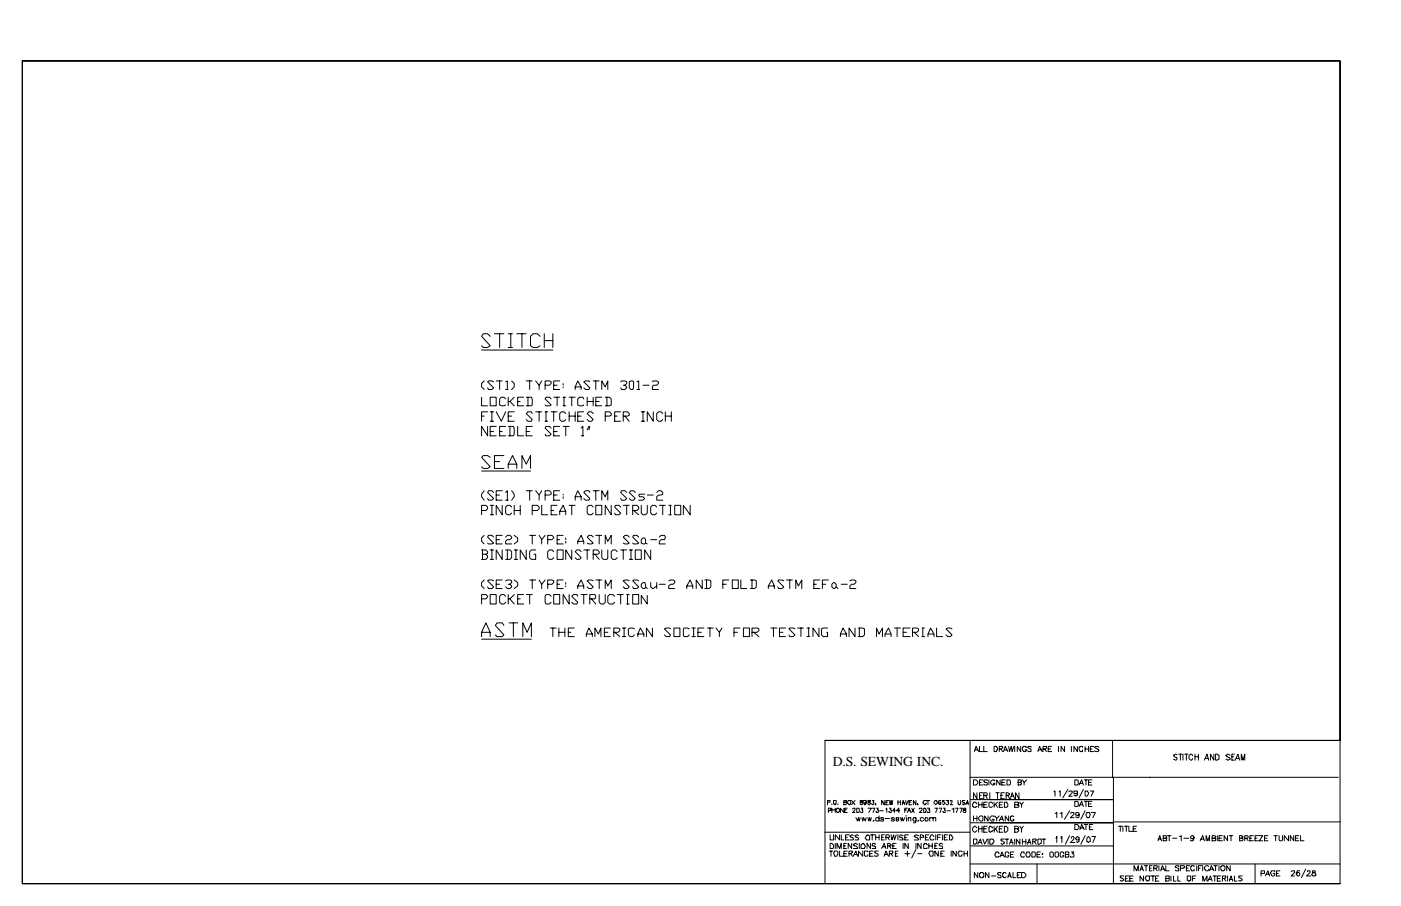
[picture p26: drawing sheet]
<svg xmlns="http://www.w3.org/2000/svg" width="432mm" height="279mm" viewBox="0 0 432 279" stroke-linecap="round" stroke-linejoin="round" font-family="sans-serif">
<defs><g id="words">
<text font-size="4.2" x="256.6" y="236.3">D.S. SEWING INC.</text>
</g></defs>
<g fill="none" stroke="#000" stroke-width=".31">
<path d="M6.9 18.8h406.1v209.5h-158.7v44.2M6.9 18.8v253.7h406.1M6.9 18.8h406.1v253.7M148.4 107.9h22M149.2 117.5l-.8 .8v1l.8 .8M151.1 103.7l-.8-.8h-1.3l-.6 .8 2.7 2.9-.8 .6h-1.3l-.6-.6M152.1 117.7l-.5-.2h-1.1l-.2 .2 1.8 1.9-.5 .5h-1.1l-.2-.5M152.4 102.9h2.9M152.9 117.5h1.9M154 102.9v4.3M154 117.5v2.6M155.8 117.7l.6-.2v2.6"/>
<path d="M156.6 102.9h1.4M156.6 107.2h1.4M157.4 102.9v4.3M157.7 117.5l.8 .8v1l-.8 .8M159.3 102.9h2.9M160.9 102.9v4.3M162.2 117.5h1.8M163.2 117.5v2.6M165.1 117.5l1.1 1.3v1.3M166.4 103.7l-.8-.8h-1.3l-.8 .8v2.9l.8 .6h1.3l.8-.6M167 117.5l-.8 1.3M167.7 102.9v4.3"/>
<path d="M167.7 105h2.7M168 118.8h1.3l.6-.5v-.6l-.6-.2h-1.3v2.6M170.4 102.9v4.3M170.7 118.8h1M172.5 117.5h-1.8v2.6h1.8M173.6 118.3v.5M173.6 119.3v.3M177.3 119.3h1.8M181.8 117.7l-.3-.2h-1.1l-.5 .2 1.9 1.9-.3 .5h-1.1l-.5-.5M182.8 117.5h1.9M183.6 117.5v2.6M191.3 117.7l.3-.2h1l.5 .2v.6l-.5 .5h-.5"/>
<path d="M192.6 118.8l.5 .5-.5 .8h-1l-.3-.5M193.9 117.7l.6-.2h.5l.3 .2v1.9l-.3 .5h-.5l-.6-.5zM196.3 117.7l.5-.2v2.6M198.2 118.8h1.8M201.1 117.7l.2-.2h1.1l.5 .2v.6l-.5 .5h-1.1l-.2 .5v.8h1.8M148.4 122.5v2.6h1.9M148.4 128.3h.8M150.3 127h-1.9v2.9M150.3 131.5v2.9l-1.9-2.9v2.9M151.1 122.5h1.8v2.6h-1.8zM151.1 127h1M151.1 129.9h1"/>
<path d="M151.1 133.1h1M151.6 127v2.9M152.9 127l1.6 2.9 1.3-2.9M152.9 131.5h-1.8v2.9h1.8M154 133.1h.8M155.8 123l-.5-.5h-.8l-.5 .5v1.9l.5 .2h.8l.5-.2M155.8 131.5h-1.8v2.9h1.8M155.8 120.1h.8M156.6 131.5h1.6l.3 .5v1.9l-.3 .5h-1.6M156.6 122.5v2.6M156.6 128.3h1.1M157.2 123.8l1.3 1.3"/>
<path d="M157.2 131.5v2.9M158.5 122.5l-1.3 1.3h-.6M158.5 127h-1.9v2.9h1.9M159.5 131.5v2.9h1.9M159.5 123.8h.8M161.4 122.5h-1.9v2.6h1.9M162.2 122.5h1.6l.2 .5v1.9l-.2 .2h-1.6M162.2 133.1h1M162.7 122.5v2.6M164 127.5l-.2-.5h-1.1l-.5 .5 1.8 1.9-.2 .5h-1.1l-.5-.5M164 131.5h-1.8v2.9h1.8M165.1 127h1.9"/>
<path d="M166.2 127v2.9M168 127h.8M168 129.9h.8M168.3 127v2.9M169.9 123l-.6-.5h-1l-.3 .5 1.9 1.9-.6 .2h-1l-.3-.2M169.9 132l-.6-.5h-1l-.3 .5 1.9 1.9-.6 .5h-1l-.3-.5M169.9 127h1.8M170.7 122.5h1.8M170.7 127v2.9M170.7 133.1h1M171.7 122.5v2.6M172.5 131.5h-1.8v2.9h1.8"/>
<path d="M173.6 125.1h.8M173.6 122.5h.8M173.6 131.5h1.8M173.8 122.5v2.6M174.4 127.5l-.6-.5h-.8l-.5 .5v1.9l.5 .5h.8l.6-.5M174.4 131.5v2.9M175.4 122.5h1.9M175.4 128.3h1.9M175.4 127v2.9M176.2 122.5v2.6M177.3 120.1v-.8l.8-1.8 1 1.8v.8M177.3 127v2.9"/>
<path d="M178.1 128.3h1M179.1 132l.6-.5v2.9M179.1 134.4h.8M179.9 123l-.2-.5h-1.1l-.5 .5v1.9l.5 .2h1.1l.2-.2M179.9 127h-1.8v2.9h1.8M181 123.8h1.8M181 122.5v2.6M181.5 131.5l-.5 1.1M181.8 131.5l-.3 1.1M182.8 127.5l-.5-.5h-.8l-.5 .5 1.8 1.9-.5 .5h-.8l-.5-.5M182.8 122.5v2.6M183.6 123.8h1.1"/>
<path d="M185.5 120.1v-2.6l1 1.8 .8-1.8v2.6M185.5 122.5h-1.9v2.6h1.9M186.5 122.5h1.4l.5 .5v1.9l-.5 .2h-1.4M186.5 128.3h1.4l.5-.2v-.6l-.5-.5h-1.4v2.9M187.1 122.5v2.6M189.4 128.3h.8M191.3 127h-1.9v2.9h1.9M192.1 128.3h1.3l.5-.2v-.6l-.5-.5h-1.3v2.9M192.6 128.3l1.3 1.6M196.3 120.1h.8M197.6 127h1.1M197.6 129.9h1.1"/>
<path d="M198.2 127v2.9M201.3 127v2.9l-1.8-2.9v2.9M204.3 127.5l-.6-.5h-.8l-.5 .5v1.9l.5 .5h.8l.6-.5M205.1 128.3h1.8M205.1 127v2.9M206.9 127v2.9M148.4 157.4h1.4l.5-.5v-.5l-.5-.6h-1.4v3M148.4 145.3h15.1M149.2 151.3l-.8 1.1v.8l.8 1.1M151.1 141l-.8-.5h-1.3l-.6 .5 2.7 2.9-.8 .6h-1.3l-.6-.6M151.1 155.8h1M151.1 158.8h1"/>
<path d="M151.6 155.8v3M152.1 151.9l-.5-.6h-1.1l-.2 .6 1.8 1.8-.5 .6h-1.1l-.2-.6M152.4 142.3h1.6M152.9 152.7h1.1M154.8 151.3h-1.9v3h1.9M154.8 155.8v3l-1.9-3v3M155.3 140.5h-2.9v4h2.9M155.8 151.9l.6-.6v3M155.8 154.3h.8M156.6 144.5v-1.4l1.4-2.6 1.3 2.6v1.4M156.6 143.1h2.7M157.7 151.3l.8 1.1v.8l-.8 1.1"/>
<path d="M157.7 156.4l-.5-.6h-.8l-.6 .6v1.8l.6 .6h.8l.5-.6M158.5 155.8v3M158.5 157.4h1.8M160.3 155.8v3M160.9 144.5v-4l1.3 2.6 1.3-2.6v4M162.2 151.3h1.8M163.2 151.3v3M164 157.4h1.6l.6-.5v-.5l-.6-.6h-1.6v3M165.1 151.3l1.1 1.4v1.6M167 155.8v3h1.8M167 151.3l-.8 1.4M168 152.7h1.3l.6-.3v-.5l-.6-.6h-1.3v3"/>
<path d="M169.9 157.4h.8M170.7 152.7h1M171.7 155.8h-1.8v3h1.8M172.5 151.3h-1.8v3h1.8M172.5 158.8v-1.1l1.1-1.9 .8 1.9v1.1M172.5 157.7h1.9M173.6 152.4v.3M173.6 153.2v.5M175.4 155.8h1.9M176.2 155.8v3M177.3 154.3v-1.1l.8-1.9 1 1.9v1.1M177.3 153.2h1.8"/>
<path d="M181.8 151.9l-.3-.6h-1.1l-.5 .6 1.9 1.8-.3 .6h-1.1l-.5-.6M182.8 156.4l-.5-.6h-.8l-.5 .6v1.8l.5 .6h.8l.5-.6M182.8 151.3h1.9M183.6 155.8h1.9v3h-1.9zM183.6 151.3v3M185.5 154.3v-3l1 1.9 .8-1.9v3M188.4 155.8v3l-1.9-3v3M191.3 156.4l-.5-.6h-1.1l-.3 .6 1.9 1.8-.5 .6h-1.1l-.3-.6M192.1 155.8h1.8M193.1 151.9l-.5-.6h-1l-.3 .6 1.8 1.8-.5 .6h-1l-.3-.6M193.1 155.8v3M195 157.4h1.3l.5-.5v-.5l-.5-.6h-1.3v3"/>
<path d="M195.3 157.4l1.5 1.4M195.8 151.9l-.5-.6h-.8l-.6 .6 1.9 1.8-.5 .6h-.8l-.6-.6M197.6 155.8v2.4l.6 .6h.8l.5-.6v-2.4M198.7 152.4h-1.6l-.3 .3 .3 .5h1.1l.5 .5-.5 .6h-1.4M199.5 152.7h1.8M202.4 151.9l.5-.6h.8l.6 .6v.5l-.6 .3h-.8l-.5 .5v1.1h1.9M202.4 156.4l-.5-.6h-.8l-.5 .6v1.8l.5 .6h.8l.5-.6M203.2 155.8h1.9M204.3 155.8v3M206.1 155.8h.8M206.1 158.8h.8M206.6 155.8v3"/>
<path d="M208 155.8h1.8v3h-1.8zM212.7 155.8v3l-2.1-3v3M148.4 169.6h1.4l.5 .5v.6l-.5 .2M148.7 170.9h1.1l.5 .5v.6l-.5 .5h-1.4M148.7 169.6v2.9M149.2 165.1l-.8 .8v1.1l.8 .7M149.2 178.9l-.8 .8v1l.8 .8M151.1 169.6h1M151.1 172.5h1M151.6 169.6v2.9M152.1 165.6l-.5-.5h-1.1l-.2 .5 1.8 1.9-.5 .2h-1.1l-.2-.2M152.1 179.1l-.5-.2h-1.1l-.2 .2 1.8 1.9-.5 .5h-1.1l-.2-.5"/>
<path d="M152.9 166.4h1.1M154.8 165.1h-1.9v2.6h1.9M154.8 169.6v2.9l-1.9-2.9v2.9M154.8 178.9h-1.9v2.6h1.9M155.8 165.6l.6-.5h.8l.5 .5-.5 .8h-.8l-.6 .6v.7h1.9M155.8 169.6h1.4l.5 .5v1.9l-.5 .5h-1.4M155.8 179.1l.6-.2h.8l.5 .2v.6l-.5 .5h-.6M156.4 169.6v2.9M158.5 165.1l1 .8v1.1l-1 .7M158.5 178.9l1 .8v1l-1 .8M158.5 169.6h1M158.5 172.5h1"/>
<path d="M159 169.6v2.9M162.2 169.6v2.9l-1.9-2.9v2.9M163.2 165.1h1.9M163.2 178.9h1.9M164 165.1v2.6M164 178.9v2.6M165.1 169.6h-1.3l-.6 .5v1.9l.6 .5h1.3v-1.6h-.5M166.2 165.1l.8 1.3v1.3M166.2 178.9l.8 1.3v1.3M168 165.1l-1 1.3M168 178.9l-1 1.3M168.8 166.4h1.3l.6-.8-.6-.5h-1.3v2.6"/>
<path d="M170.7 170.1l-.6-.5h-.8l-.5 .5v1.9l.5 .5h.8l.6-.5M171.7 169.6h1.9v2.9h-1.9zM171.7 166.4h.8M173.6 165.1h-1.9v2.6h1.9M173.6 178.9h-1.9v2.6h1.9M174.4 165.9v.5M174.4 167v.5M174.4 179.7v.5M176.2 169.6v2.9l-1.8-2.9v2.9M178.1 167.7v-.7l1-1.9 .8 1.9v.7M178.1 167h1.8M179.1 170.1l-.5-.5h-.8l-.5 .5 1.8 1.9-.5 .5h-.8l-.5-.5"/>
<path d="M179.9 169.6h1.9M181 169.6v2.9M182.8 165.6l-.5-.5h-.8l-.5 .5 1.8 1.9-.5 .2h-.8l-.5-.2M182.8 170.9h1.3l.6-.2v-.6l-.6-.5h-1.3v2.9M182.8 179.1l-.5-.2h-.8l-.5 .2 1.8 1.9-.5 .5h-.8l-.5-.5M183.4 170.9l1.3 1.6M183.6 165.1h1.9M183.6 178.9h1.9M184.7 165.1v2.6M184.7 178.9v2.6M185.5 169.6v2.4l.5 .5h1.1l.2-.5v-2.4M186.5 167.7v-2.6l.8 1.9 1.1-1.9v2.6"/>
<path d="M190.2 170.1l-.5-.5h-.8l-.5 .5v1.9l.5 .5h.8l.5-.5M191.3 169.6h1.8M192.1 169.6v2.9M193.9 165.6l-.5-.5h-.8l-.5 .5 1.8 1.9-.5 .2h-.8l-.5-.2M193.9 179.1l-.5-.2h-.8l-.5 .2 1.8 1.9-.5 .5h-.8l-.5-.5M193.9 169.6h1.1M193.9 172.5h1.1M194.5 169.6v2.9M195.8 169.6h1.8v2.9h-1.8zM196.8 165.6l-.5-.5h-1l-.3 .5 1.8 1.9-.5 .2h-1l-.3-.2M196.8 179.1l-.5-.2h-1l-.3 .2 1.8 1.9-.5 .5h-1l-.3-.5M197.6 166.4l.6-.5h.5l.3 .5v1.1l-.3 .2-1.1-.2z"/>
<path d="M199 167.5l.5 .2M200.6 169.6v2.9l-1.9-2.9v2.9M200.6 179.7v1.3l.5 .5 1.3-.8M200.6 166.4h1.8M202.4 179.7v1.8M203.2 165.6l.5-.5h1.1l.3 .5-.3 .8h-1.1l-.5 .6v.7h1.9M206.1 179.1l.5-.2h.8l.6 .2v.6l-.6 .5h-.8l-.5 .5v.8h1.9M216.4 178.9v2.6l-1.8-2.6v2.6M217.2 178.9h1.3l.6 .2v1.9l-.6 .5h-1.3M217.8 178.9v2.6M224.6 178.9h-1.8v2.6M225.7 178.9h1.8v2.6h-1.8z"/>
<path d="M228.3 178.9v2.6h1.9M231.2 178.9h1.4l.5 .2v1.9l-.5 .5h-1.4M231.8 178.9v2.6M241.6 179.1l-.6-.2h-1l-.3 .2 1.9 1.9-.6 .5h-1l-.3-.5M242.4 178.9h1.8M243.4 178.9v2.6M252.7 178.9h-1.9v2.6h1.9M255.3 178.9h-1.8v2.6M261.9 179.1l.6-.2h.8l.5 .2v.6l-.5 .5h-.8l-.6 .5v.8h1.9M148.4 184.7h1.4l.5-.8-.5-.5h-1.4v2.9M148.4 196.3v-1.3l1.4-2.9 1.3 2.9v1.3M148.4 197.1h15.4"/>
<path d="M148.4 195h2.7M151.1 183.4h1.8v2.9h-1.8zM152.9 180.2h1.1M155.3 192.9l-.5-.8h-1.6l-.5 .8 2.6 2.9-.5 .5h-1.6l-.5-.5M155.8 183.9l-.5-.5h-.8l-.5 .5v1.8l.5 .6h.8l.5-.6M156.6 183.4v2.9M156.9 192.1h2.6M157.2 180.2l.5 .5-.5 .8h-.8l-.6-.5M157.2 184.7l1.3 1.6M158.2 192.1v4.2M158.5 183.4l-1.3 1.3h-.6M159.5 184.7h.8"/>
<path d="M161.1 196.3v-4.2l1.4 2.9 1.3-2.9v4.2M161.4 183.4h-1.9v2.9h1.9M162.2 183.4h1.8M163.2 183.4v2.9M168.8 180.2h1.3l.6-.5v-.6l-.6-.2h-1.3v2.6M169.6 193.7h1.8M169.9 183.9l-.6-.5h-1l-.3 .5v1.8l.3 .6h1l.6-.6M170.4 193.7v2.6M170.7 183.4h1.8v2.9h-1.8zM171.7 180.2h.8M172.2 195h1.9M172.2 193.7v2.6"/>
<path d="M174.1 193.7v2.6M174.4 180.7v.3M175.2 195h.7M175.4 183.4v2.9l-1.8-2.9v2.9M177 193.7h-1.8v2.6h1.8M178.1 181.5v-.8l1-1.8 .8 1.8v.8M178.1 183.9l-.3-.5h-1.1l-.5 .5 1.9 1.8-.3 .6h-1.1l-.5-.6M178.1 180.7h1.8M179.1 183.4h1.9M179.9 183.4v2.9M180.7 196.3v-.8l.8-1.8 1.1 1.8v.8M180.7 195.5h1.9"/>
<path d="M181.8 184.7h1.6l.2-.6-.2-.7h-1.6v2.9M182.3 184.7l1.3 1.6M183.4 196.3v-2.6l1 1.8 .8-1.8v2.6M184.7 183.4v2.3l.5 .6h.8l.5-.6v-2.3M186.3 195h1M186.5 181.5v-2.6l.8 1.8 1.1-1.8v2.6M188.1 193.7h-1.8v2.6h1.8M189.2 195h1.3l.5-.5v-.6l-.5-.2h-1.3v2.6M189.4 183.9l-.5-.5h-1l-.6 .5v1.8l.6 .6h1l.5-.6M189.4 195l1.6 1.3M190.2 183.4h1.9M191.3 183.4v2.9"/>
<path d="M191.8 193.7h1.1M191.8 196.3h1.1M192.4 193.7v2.6M193.1 186.3h.8M193.1 183.4h.8M193.4 183.4v2.9M195 183.4h1.8v2.9h-1.8zM195.5 193.9l-.5-.2h-.8l-.5 .2v1.9l.5 .5h.8l.5-.5M196.6 196.3v-.8l.8-1.8 1 1.8v.8M196.6 195.5h1.8M197.6 180.2l.6-.5h.5l.3 .5v.8l-.3 .5h-.5l-.6-.5zM199 181l.5 .5"/>
<path d="M199.5 183.6v2.7l-1.9-2.7v2.7M201.1 193.7v2.6l-1.9-2.6v2.6M203.2 180.2h1.9M206.6 193.9l-.2-.2h-1.1l-.5 .2 1.8 1.9-.2 .5h-1.1l-.5-.5M207.7 193.7h1.8v2.6h-1.8zM211.7 181.5v-.8l1-1.8 .8 1.8v.8M211.7 180.7h1.8M212.5 193.9l-.6-.2h-1l-.3 .2v1.9l.3 .5h1l.6-.5M213.3 193.7h1M213.3 196.3h1M213.8 193.7v2.6M215.1 195h1.1"/>
<path d="M217 193.7h-1.9v2.6h1.9M218 193.7h1.9M218.8 193.7v2.6M220.7 193.7l1 1.3v1.3M222.5 193.7l-.8 1.3M222.8 180.2h1M226.2 195h1.1M228.1 193.7h-1.9v2.6M229.1 193.7h1.9v2.6h-1.9zM231.8 195h1.6l.5-.5v-.6l-.5-.2h-1.6v2.6M232.3 195l1.6 1.3M236.8 181.5v-.8l1.1-1.8 .8 1.8v.8"/>
<path d="M236.8 180.7h1.9M237.6 193.7h1.8M238.4 193.7v2.6M240.2 195h1.1M242.1 193.7h-1.9v2.6h1.9M245 193.9l-.5-.2h-1.1l-.2 .2 1.8 1.9-.5 .5h-1.1l-.2-.5M245.3 181.5v-2.6l.8 1.8 1-1.8v2.6M245.8 193.7h1.8M246.9 193.7v2.6M248.7 193.7h.8M248.7 196.3h.8M249.2 193.7v2.6"/>
<path d="M250.8 180.2h.8M252.4 193.7v2.6l-1.8-2.6v2.6M253.5 180.2h1M255.1 193.7h-1.4l-.5 .2v1.9l.5 .5h1.4v-1.3h-.3M256.4 180.2l.8-.5 .5 .5v.8l-.8 .5-.5-.5zM257.7 181l.5 .5M259 196.3v-.8l.8-1.8 1.1 1.8v.8M259 195.5h1.9M259.3 180.2h1.8M263.5 193.7v2.6l-1.8-2.6v2.6M264.6 193.7h1.3l.5 .2v1.9l-.5 .5h-1.3M264.8 193.7v2.6"/>
<path d="M270.1 196.3v-2.6l.8 1.8 1.1-1.8v2.6M272.8 196.3v-.8l1-1.8 .8 1.8v.8M272.8 195.5h1.8M275.7 193.7h1.8M276.5 193.7v2.6M278.3 195h1.1M280.5 193.7h-2.2v2.6h2.2M281.3 195h1.3l.5-.5v-.6l-.5-.2h-1.3v2.6M281.8 195l1.3 1.3M284.2 193.7h.8M284.2 196.3h.8M284.4 193.7v2.6"/>
<path d="M286 196.3v-.8l.8-1.8 1.1 1.8v.8M286 195.5h1.9M288.7 193.7v2.6h1.8M293.4 193.9l-.5-.2h-.8l-.5 .2 1.8 1.9-.5 .5h-.8l-.5-.5M254.3 228.3h158.7M299 239.7h44.2M299 228.3v44.2M300.3 231.8l.5-1.6 .8 1.6M300.6 231.2h.8M301.9 230.2v1.6h1M303.2 230.2v1.6h1.1M306.4 230.2h.8l.2 .5-.2 1.1h-.8z"/>
<path d="M308 231l1-.3v-.5h-1v1.6M308.5 231l.5 .8M309.3 231.8l.5-1.6 .8 1.6M309.6 231.2h.8M310.9 230.2l.2 1.6 .6-1.6 .2 1.6 .6-1.6M312.7 230.2v1.6M314.6 230.2v1.6l-1.1-1.6v1.6M316.4 230.5h-.2v-.3h-.8v.3h-.3v.7l.3 .6h.8l.2-.6h-.5M317.8 230.5v-.3h-.8l-.3 .3 1.1 .5v.8h-.8l-.3-.3M319.9 231.8l.5-1.6 .8 1.6M320.1 231.2h.8M321.5 231h.8l.2-.3v-.5h-1v1.6"/>
<path d="M322 231l.5 .8M323.1 231h.7M324.1 230.2h-1v1.6h1M326.2 230.2v1.6M328.1 230.2v1.6l-1.1-1.6v1.6M330.2 230.2v1.6M332.1 230.2v1.6l-1.1-1.6v1.6M333.6 230.5v-.3h-.8v.3h-.2v.7l.2 .6h.8v-.6M334.4 231h1.1M334.4 230.2v1.6M335.5 230.2v1.6M336 231h.5"/>
<path d="M337.1 230.2h-1.1v1.6h1.1M338.7 230.5l-.3-.3h-.8l-.3 .3 1.1 .5 .3 .5-.3 .3h-.8l-.3-.3M342.9 228.3v11.4M354.3 239.7h58.2M354.5 239.7h-11.3v32.8M362.7 232.8l-.2-.2-.8 .2 .2 .6 .8 .2v.6l-.2 .2-.8-.2M363.3 232.6h1M363.8 232.6v1.8M364.6 232.6v1.8M365.1 232.6h1.1M365.7 232.6v1.8M367.5 233.1l-.3-.5-.8 .5v.8l.6 .5 .5-.2v-.3"/>
<path d="M368.3 232.6v1.8M368.3 233.4h1.1M369.4 232.6v1.8M371.2 234.4l.8-1.8 .5 1.8M371.5 233.9h.8M374.1 232.6v1.8l-1-1.8v1.8M374.6 232.6l1.1 .2v1.4l-.5 .2h-.6zM379.1 232.8l-.5-.2-.8 .2 .3 .6 1 .5v.3l-.5 .2-.8-.2M379.7 233.4h.5M380.5 232.6h-.8v1.8h.8M380.7 234.4l.8-1.8 .6 1.8M381 233.9h.8"/>
<path d="M382.6 234.4v-1.8l.5 1.8 .5-1.8v1.8M254.3 256.6h44.7M255.1 247.4h.8v-.5h-.8v1.3M255.3 250h.6v-.2h.2v-.6h-.8v1.4M255.9 257.4v1.6h1v-1.6M256.4 247.9v.3zM256.4 249.2v1.4M256.4 249.8h1M256.9 246.9h.8v1h-.3v.3l-.5-.3zM257.4 249.2v1.4M257.7 249.5h.3v-.3h.5v.3h.3v.8h-.3v.3h-.5v-.3h-.3zM258.2 247.9v.3z"/>
<path d="M258.8 257.4v1.6l-1.4-1.6v1.6M259.3 257.4v1.6h.8M260.1 249.2v1.4l-1.1-1.4v1.4M260.1 247.4h.8v-.5h-.8v1.3h.5l.3-.3v-.5h-.3M260.3 249.8h.6M260.6 258.2h.5M261.1 249.2h-.8v1.4h.8M261.4 246.9h.8v1a.56 .56 0 0 1-.8 0 .56 .56 0 0 1 0-.8zM261.7 257.4h-1.1v1.6h1.1M262.5 246.9l1 1.3M262.7 249.5l.3-.3h.5v.6l-.8 .8h.8M263 257.7l-.3-.3-.8 .3 .3 .5h.5l.3 .3v.5h-1.1"/>
<path d="M263.5 246.9l-1 1.3M263.8 252.1l.5 1.1 .3-1.1 .2 1.1 .3-1.1M264.1 249.2h.5l.2 .3v.8l-.2 .3h-.5zM264.6 257.7l-.3-.3-.8 .3 .3 .5h.5l.3 .3v.5h-1.1M265.1 246.9l.3 .5 .5 .2-.3 .6-.5-.3v-.5h.5l.3-.5zM265.4 249.2h.5l-.3 .6h.3v.8h-.5l-.3-.3M265.6 252.1l.3 1.1 .3-1.1 .5 1.1 .3-1.1M267 257.7h.2v-.3l.8 .3v1.3h-1l-.3-.5zM267 247.1v.3l-.6 .2-.2-.2v-.5h.8v1h-.3v.3l-.5-.3M267.5 246.9v.2l.8 .5-.3 .6-.5-.3v-.5h.5l.3-.5zM267.5 249.2h1.1l-.8 1.4M267.5 252.1l.3 1.1 .2-1.1 .3 1.1 .3-1.1"/>
<path d="M268.3 257.4h1.3M268.8 249.2h.8l-.5 1.4M268.8 246.9h.5l-.2 .5h.2v.5l-.2 .3-.5-.3M268.8 257.4v1.6M269.1 253.2l.2-.3v.3zM269.9 247.9v.3M269.9 258.2h1M269.9 257.4v1.6M270.1 249.2h.6l-.3 .6 .5 .2-.2 .6h-.6v-.3h-.2M270.9 252.4l-.2-.3h-.6l-.2 .3v.5l.2 .3h.6l.2-.3M270.9 251.6v1.6M270.9 257.4v1.6"/>
<path d="M271.2 250h1.1M271.7 258.2h.6M272.3 252.4v-.3h-.8l.2 .6h.6v.5h-.8v-.3M272.5 257.4h-.8v1.6h.8M272.5 246.9v1.3l-.8-1.3v1.3M272.8 252.4h1.3M273 258.2h1.1v-.5l-.3-.3h-.8v1.6M273 249.5l.3-.3v1.4M273 247.4h.6M273.6 258.2l.5 .8M273.8 246.9h-.8v1.3h.8M274.1 249.2h.5l-.2 .6 .5 .2-.3 .6h-.5v-.3h-.3"/>
<path d="M274.1 246.9l.3 1.3 .2-1.3 .3 1.3 .3-1.3M274.6 257.4l.3 1.6 .5-1.6 .3 1.6 .5-1.6M275.7 252.4l-.3-.3h-.5l-.3 .3 1.1 .5-.3 .3h-.5l-.3-.3M276 250h-.8l.5-.8v1.4M276.2 252.7h.8v-.6h-.8v1.1h.6l.2-.3M276.8 246.9v1.3M276.8 257.4v1.6M276.8 247.4h.7M277.3 250h-1.1l.8-.8v1.4M277.5 252.1l.3 1.1 .3-1.1 .2 1.1 .6-1.1M277.5 246.9v1.3M278.1 248.2l.2-1.3 .6 1.3"/>
<path d="M278.1 247.6h.8M278.3 257.7l-.5-.3-.5 .3v.5h.8l.2 .6v.2h-1M278.9 258.2h.5M278.9 249.8h.5M279.1 251.6h.3zM279.1 246.9l.3 1.3 .5-1.3M279.4 252.1v1.1M279.7 249.2h-.8v1.4M279.7 250.6l.5-1.4 .5 1.4M279.9 257.4h-1v1.6h1M279.9 252.4l.3-.3h.5v1.1M279.9 250h.6"/>
<path d="M279.9 252.1v1.1M280.2 247.4h.5M281 246.9h-.8v1.3h.8M281 249.2l.8 1.4M281.8 249.2l-.8 1.4M282.3 246.9v1.3l-.8-1.3v1.3M282.3 252.1v1.4l-.3 .2h-.5M282.3 252.4l-.3-.3h-.5l-.2 .6 .2 .5h.5l.3-.3M282.8 253.2l.3-.3v.3zM282.8 247.9v.3M283.1 257.7l-.5-.3-.8 .3 .2 .5h.6l.5 .6v.2h-1.3M283.4 249.5v-.3h.8v.6l-.8 .8h.8"/>
<path d="M283.6 258.2h1.1v-.5l-1.1-.3v1.6M284.7 249.2h.5l.3 .6-.3 .8h-.5zM284.7 252.4l-.3-.3h-.5l-.3 .3v.5l.3 .3h.5l.3-.3M285.2 252.1h.6l.2 .3v.5l-.2 .3h-.6l-.2-.5zM285.2 258.2h.6M285.5 247.1v-.2h-.8v.2a.56 .56 0 0 0 0 .8 .56 .56 0 0 0 .8 0v-.3M285.8 249.2h.7l-.2 .6h.2v.8h-.7v-.3M285.8 246.9h.7M286 246.9v1.3M286.3 257.4h-1.1v1.6h1.1M286.5 252.4l.3-.3h.5l.3 .3v.8M286.5 252.1v1.1"/>
<path d="M287.6 252.4v-.3h.8v1.1M287.9 258l-.8-.6-.6 .8 .3 .8h.8l.3-.2M288.1 246.9h.6l.2 .5-.5 .8-.5-.6zM288.1 249.2h.8l-.5 1.4M288.4 257.4v1.6M288.9 258.2h.8M289.5 249.2h.7l-.5 1.4M290 257.4h-1.1v1.6M290 246.9h-.5l-.3 .2v.8l.5 .3v-.3h.3v-.5h-.8v.2M290.5 257.4v1.6M290.8 249.2h.5l-.3 .6h.3v.8h-.5v-.3h-.3M291 246.9h-.5v.5l.3-.3 .5 .5-.5 .6-.3-.3"/>
<path d="M291 258.2h.6M291.6 246.9h.8l-.3 .5h.3v.5l-.3 .3-.5-.3M291.8 250h1.1M292.1 257.4h-1.1v1.6h1.1M292.6 257.4h.6l.5 .8-.3 .8h-.8zM292.9 247.1v-.2h.5v.5l-.5 .8h.8M293.4 249.5l.6-.3v1.4M294.5 249.2h.8l-.6 1.4M295.3 246.9v1h.2v.3l.6-.3v-1M295.8 249.2h.8l-.5 1.4M297.1 249.2l-.2 .3 .2 .3h.6v.8h-.6l-.2-.3 .2-.5h.6v-.6zM297.4 246.9h-.8v.5h.5v.2h.3l-.3 .6-.5-.3"/>
<path d="M297.7 248.2l.5-1.3 .2 1.3M297.9 247.6h.5M299.2 246.6h44M299.2 253.7h44M300 240.5h.8l.6 .5v.6l-.6 .5h-.8zM300 258.8h1.1v1.3l-1.1 .2zM300 251.6v1.6M300 252.4h1.1M301.1 247.9l-.3-.5h-.8l-.2 .5v.8h.2v.3h.8v-.3h.3M301.1 244.5v1.8l-1.1-1.8v1.8M301.1 255.3l-.5-.5-.8 .5v.8l.5 .5 .8-.5M301.1 251.6v1.6"/>
<path d="M301.6 248.2h1.1M301.6 255.6h1.1M301.6 247.4v1.6M301.6 254.8v1.8M301.6 259.8h.8M301.9 241.3h.5M301.9 245.3h.5M302.2 251.6h.5l.2 .3v1l-.2 .3h-.5l-.6-.5v-.6zM302.7 247.4v1.6M302.7 254.8v1.8M302.9 240.5h-1v1.6h1M302.9 244.5h-1v1.8h1"/>
<path d="M302.9 258.8l.6 1.5 .8-1.5M303.2 245.3h1.1v-.6l-.3-.2h-.8v1.8M303.2 248.2h.8M303.2 255.6h.8M303.7 245.3l.6 1M304.3 240.8v-.3h-.8l-.3 .3 .3 .5h.8v.8h-.8l-.3-.3M304.3 247.4h-1.1v1.6h1.1M304.3 254.8h-1.1v1.8h1.1M304.5 251.6v1.6l-1-1.6v1.6M304.5 258.8v1.5M304.8 240.5v1.6M305.1 258.8h1l.3 .8-.5 .7h-.8z"/>
<path d="M305.1 244.5v1.8M305.9 247.9l-.3-.5h-.5l-.3 .2v1.1l.3 .3h.5l.3-.3M305.9 255.3v-.2l-.6-.3-.5 .3v1.3l.5 .2 .6-.2v-.3M306.4 251.9l-.3-.3h-.5l-.5 .5v.6l.5 .5h.5l.3-.5h-.5M306.4 247.4v1.6M306.4 254.8v1.8M306.7 240.8h-.3v-.3h-.5l-.6 .5v.6l.6 .5h.5v-.3h.3v-.2h-.6M306.7 251.6l.5 .8v.8M306.9 248.2l.5 .8M306.9 244.5h1.1M306.9 255.6l.5 1M307.4 247.4l-1 1"/>
<path d="M307.4 244.5v1.8M307.4 254.8l-1 1.3M308 253.2l.8-1.6 .5 1.6M308 248.2h.8M308 255.6h.8M308 251.6l-.8 .8M308.2 240.5v1.6l-1-1.6v1.6M308.2 252.7h.8M308.5 245.3h.5M308.8 241.3h.8M309 247.4h-1v1.6h1M309 254.8h-1v1.8h1"/>
<path d="M309.6 247.4h.8l.2 .5v.8h-.2v.3h-.8zM309.6 254.8h.5l.5 .5v.8l-.5 .5h-.5zM309.6 244.5h-1.1v1.8h1.1M309.6 258.8h-1.1v.5l1.1 .5v.3l-.6 .2-.5-.2M309.8 240.5h-1v1.6h1M309.8 258.8h1.1M310.1 245.3h.8l.2-.6-1-.2v1.8M310.4 240.5h.7l.3 .3v1l-.3 .3h-.7zM310.4 258.8v1.5M310.6 245.3l.5 1M310.9 251.6v1.6l-1.1-1.6v1.6M311.4 246.3l.5-1.8 .8 1.8"/>
<path d="M311.4 259.8h.8M311.7 245.5h.8M312.5 251.9l-.3-.3h-.5v.3h-.3v1h.3v.3h.5l.3-.3v-.2h-.3M312.7 248.2h1.1v-.3h.3l-.3-.5h-1.1v1.6h1.1l.3-.3v-.3l-.6-.2M312.7 255.6h1.1l.3-.3-.6-.5h-.8v1.8h.8l.6-.5-.6-.5M312.7 258.8v1.5M313.8 241.3h.8v-.3h.3l-.3-.5h-.8v1.6h.8v-.3h.3v-.2l-.6-.3M314.1 244.5v1.8l-1.1-1.8v1.8M314.3 247.4l.6 .8v.8M314.3 258.8v1.5l-1-1.5v1.5M314.3 254.8l.6 .8v1M315.1 240.5l.5 .8v.8"/>
<path d="M315.1 258.8v1.5M315.1 259.6h1.1M315.4 247.4l-.5 .8M315.4 254.8l-.5 .8M316.2 258.8v1.5M316.4 240.5l-.8 .8M316.7 259.8h.8M318.3 259.6l1.1-.3v-.5h-1.1v1.5M318.8 259.6l.6 .7M319.9 258.8h1v1.3l-1 .2zM321.2 258.8h1.1M321.7 258.8v1.5"/>
<path d="M324.9 244.2v-.3h.3v1.6M325.2 250.8l.5-.2v1.5M325.4 258.5l.3-.5v1.8M326.5 244.2v-.3h.3v1.6M326.8 250.8l.5-.2v1.5M327 258.5l.3-.5v1.8M329.1 243.4l-1.5 2.7M329.4 244.2l.3-.3h.8v.6l-1.1 1h1.1M329.7 250l-1.6 2.7M329.7 257.7l-1.4 2.6M329.9 250.8l.3-.2h.8v.5l-1.1 1h1.1M330.2 258.5l.3-.5 .5 .2v.6l-1.1 1h1.4"/>
<path d="M331.3 240.5h.8l.2 .3v1l-.2 .3h-.8zM331.3 247.1h.8l.2 .3v1l-.2 .3h-.8zM331.3 254.3h.8l.2 .5h.3v.5l-.5 .6h-.8zM332.1 244.5v.2h-1.1v-.8h1.1v1.4l-.6 .2-.5-.2M332.6 242.1l.8-1.6 .5 1.6M332.6 248.7l.8-1.6 .5 1.6M332.6 251.1v.3l-.5 .2-.6-.2v-.6l.3-.2h.5l.3 .2v1.1l-.3 .2h-.5l-.3-.2M332.6 258.8l-.3 .2h-.5v-.2h-.3l.6-.8 .5 .2v1.4l-.5 .2-.3-.2M332.8 255.9l.6-1.6 .8 1.6M332.8 241.6h.8M332.8 248.2h.8M333.1 255.3h.8"/>
<path d="M333.9 243.4l-1.3 2.7M334.2 240.5h1M334.2 247.1h1M334.2 254.3h1M334.4 243.9h.8l.3 .6-.5 1-.6-.2zM334.4 250l-1.3 2.7M334.4 257.7l-1.3 2.6M334.7 240.5v1.6M334.7 247.1v1.6M334.7 254.3v1.6M335 250.6h.8l.2 .5-.2 1h-.8l-.3-.7zM335 258.5l.5-.5 .5 .5v1.1l-.5 .2-.5-.2z"/>
<path d="M335.5 241.3h.8M335.5 247.9h.8M335.8 255.1h.5M336 243.9h1.1l-.8 1.6M336.3 250.6h1.3l-.8 1.5M336.5 240.5h-1v1.6h1M336.5 247.1h-1v1.6h1M336.5 258h1.1l-.8 1.8M336.8 254.3h-1v1.6h1M343.2 253.5h69.8M344.8 254.8h1M345.3 254.8v1.6"/>
<path d="M346.1 254.8v1.6M346.6 254.8h1.1M347.1 254.8v1.6M347.9 254.8v1.6h1.1M349.2 255.6h.8M350.3 254.8h-1.1v1.6h1.1M356.9 259.3l.6-1.6 .5 1.6M356.9 258.8h.8M358.5 258.5h.8l.3-.3-.3-.5h-.8v1.6h1.1v-.8h-.6M359.8 257.7h1.1M360.4 257.7v1.6M361.4 258.5h1.3"/>
<path d="M363.5 258l.6-.3v1.6M364.9 258.5h1.5M368 258.2l-.5 .6-.5-.3v-.5l.2-.3h.6l.2 .8-.2 .8h-.8v-.3M369.9 259.3l.8-1.6 .5 1.6M370.2 258.8h.7M371.7 259.3v-1.6l.6 1.6 .5-1.6v1.6M373.6 258.5h.8l.2-.3-.2-.5h-.8v1.6h1v-.8h-.5M375.2 257.7v1.6M375.7 258.5h.8M376.8 257.7h-1.1v1.6h1.1M378.4 257.7v1.6l-1.1-1.6v1.6M378.9 257.7h1"/>
<path d="M379.4 257.7v1.6M382.1 258.5h.8v-.3h.2l-.2-.5h-.8v1.6h.8l.2-.3v-.2l-.5-.3M383.6 258.5h.8l.3-.5-.3-.3h-.8v1.6M384.2 258.5l.5 .8M385.2 258.5h.6M386.3 257.7h-1.1v1.6h1.1M386.8 258.5h.5M387.9 257.7h-1.1v1.6h1.1M388.1 257.7h1.1l-1.1 1.6h1.1M389.7 258.5h.8M390.8 257.7h-1.1v1.6h1.1M392.6 257.7h1.1"/>
<path d="M393.2 257.7v1.6M394.2 257.7v1.3l.3 .3h.5l.3-.3v-1.3M397.1 257.7v1.6l-1.3-1.6v1.6M398.7 257.7v1.6l-1-1.6v1.6M399.3 258.5h.7M400.3 257.7h-1v1.6h1M400.8 257.7v1.6h1.1M255.6 262.5h1M255.9 260.1h.5l.5 .5v.8l-.3 .3h-.7zM256.1 262.5v1.6M257.2 262.5h.8l.2 .2v.8l-.2 .6h-.8v-.6l-.3-.2zM257.4 260.1v1.6"/>
<path d="M258 261.7v-1.6l.8 1.6 .5-1.6v1.6M258.8 262.5v1.6h1M260.1 260.9h.5M260.1 263.3h.8M260.9 260.1h-.8v1.6h.8M261.1 262.5h-1v1.6h1M261.7 263.3l1-.3v-.5h-1v1.6M262.2 263.3l.5 .8M262.5 260.1v1.6l-1.1-1.6v1.6M263 264.1l.8-1.6 .5 1.6M263.3 263.5h.8M264.3 260.3l-.5-.2-.8 .2 .3 .6h.5l.5 .5v.3h-1.3"/>
<path d="M264.8 260.1v1.6M265.4 260.3l.5-.2 .5 .2 .3 .6-.3 .8h-1zM265.9 262.5v1.6l-1.3-1.6v1.6M267.5 262.7v-.2h-1.1v1.3l.3 .3h.5l.3-.6M268 263.3h.8M268.3 260.1v1.6l-1.1-1.6v1.6M269.1 262.5h-1.1v1.6h1.1M269.9 260.3h-.3v-.2h-.5l-.3 .2v.6h.8v.2h.3v.6h-1.1M270.7 262.5h-1.1v.5l1.1 .5-.3 .6h-.8v-.3M271.7 261.7l.8-1.6 .5 1.6M272 261.1h.8M272.5 264.1l.5-1.6 .8 1.6"/>
<path d="M272.8 263.5h.8M273.6 260.9h1v-.6l-1-.2v1.6M274.1 263.3h.8l.3-.3v-.5h-1.1v1.6M274.1 260.9l.5 .8M274.6 263.3l.6 .8M275.2 260.9h.5M276 263.3h.5M276.2 260.1h-1v1.6h1M276.8 262.5h-.8v1.6h.8M278.3 260.1v1.6M278.9 263.3h1.6M279.7 262.5v1.6"/>
<path d="M279.9 260.1v1.6l-1-1.6v1.6M282.3 260.1v1.6M282.3 261.9l-1.3 2.7M282.8 263.3h1.4M283.9 260.1v1.6l-1.1-1.6v1.6M285.8 260.6l-.3-.5h-.5v.2h-.3v1.4h1.1v-.3M286.3 260.9h1M286.3 260.1v1.6M286.5 262.5h1.1v1.3l-.3 .3h-.5l-.3-.3-.2-.5zM287.3 260.1v1.6M288.1 260.9h.6M288.9 260.1h-.8v1.6h.8"/>
<path d="M289.2 262.5v1.6l-1.1-1.6v1.6M290 263.3h.5M290.5 260.3l-.3-.2h-.5v.2h-.2l.2 .6h.5l.3 .2v.6h-1M291 262.5h-1v1.6h1M293.2 262.5v1.6M294.7 262.5v1.6l-1-1.6v1.6M296.6 262.7l-.3-.2h-.8l-.2 .5 .2 1.1h.8l.3-.6M297.1 263.3h1.1M297.1 262.5v1.6M298.2 262.5v1.6M299 266.4h114M299.2 260.9h44"/>
<path d="M301.4 269.1v1.6l-1.1-1.6v1.6M301.4 260.3l.8-1.5 .5 1.5M301.9 269.3h.3v-.2h.7v.2h.3v1.1h-.3v.3h-.7v-.3h-.3zM304.8 269.1v1.6l-1.1-1.6v1.6M305.6 270.1h1.3M308 263.3l-.3-.6h-.8v.6h-.2l.2 1h.8v-.2h.3M308.2 264.3l.6-1.6 .8 1.6M308.5 269.3v-.2h-.8l-.3 .2 .3 .6h.5l.3 .2v.6h-.8l-.3-.3M308.5 263.8h.8M310.1 269.3l-.3-.2h-.5v.2h-.3v1.1h.3v.3h.5l.3-.3M310.6 270.7l.5-1.6 .6 1.6M310.6 270.1h.8"/>
<path d="M310.9 263.3l-.3-.6h-.5l-.3 .3v1.1l.3 .2h.5l.3-.2v-.3h-.3M311.1 260.3l.6-1.5 .5 1.5M311.4 263.5h.8M312.2 269.1v1.6h.8M312.5 262.7h-1.1v1.6h1.1M313.5 269.9h.6M314.6 269.1h-1.1v1.6h1.1M314.9 269.1h.7l.6 .5v.5l-.6 .6h-.7zM315.6 263.3v-.6h-.7l-.3 .6v.8h.3v.2h.7v-.2M316.4 262.7h.8l.3 .6v.8h-.3v.2h-.8l-.2-.5zM316.7 260.3l.5-1.5 .6 1.5M318 262.7h.8l.3 .3v1.1l-.3 .2h-.8z"/>
<path d="M319.6 266.4v6.1M319.6 263.5h.8M320.7 262.7h-1.1v1.6h1.1M321.2 263.3h.3l-.3 .2zM321.2 264.3h.3zM323.6 263a.66 .66 0 0 1 1 0v1.1l-.2 .2h-.6l-.2-.2zM325.4 262.7h.6l.2 .3v1.1l-.2 .2h-.6l-.2-.2v-1.1zM327.8 263.3l-.2-.6h-.6l-.2 .3v1.1l.2 .2h.6l.2-.2v-.3h-.2M328.3 263.5h1.1v-.8h-1.1v1.6h1.1v-.8h-.3M330.2 262.7h.8l-.5 .6 .5 .2v.6l-.3 .2h-.8v-.2M346.3 270.1h-1v.6l1 .5v.3l-.5 .2-.5-.2M346.9 270.9h.5"/>
<path d="M347.9 270.1h-1v1.6h1M348.2 270.9h.8M349.2 270.1h-1v1.6h1M349.5 268.6v-1.6l.8 1.6 .5-1.6v1.6M351.4 268.6l.5-1.6 .5 1.6M351.6 268h.6M352.4 270.1v1.6l-1-1.6v1.6M352.7 267h1M353.2 270.1h1.1v1.4l-.6 .2-.5-.2-.2-.6zM353.2 267v1.6M354.3 267.8h.5M354.5 270.1h1.4"/>
<path d="M355.1 267h-.8v1.6h.8M355.3 270.1v1.6M355.6 267.8h.8l.3-.3v-.5h-1.1v1.6M356.1 267.8l.6 .8M356.1 270.9h.6M357.2 270.1h-1.1v1.6h1.1M357.2 267v1.6M357.7 268.6l.5-1.6 .8 1.6M358 268h.8M359.3 267v1.6h1.1M359.3 270.9h.8l.3-.2v-.6h-1.1v1.6h.8l.3-.2v-.6h-.3M360.9 270.1v1.6"/>
<path d="M361.7 270.1v1.6h.8M363 270.1v1.6h.8M363.3 267.2v-.2h-.8l-.3 .2v.3l1.1 .3v.8h-.8l-.3-.3M363.8 267.8h1.1l.2-.6-.2-.2h-1.1v1.6M365.7 267.8h.5M365.9 270.1h1.1v1.4h-.3v.2h-.5v-.2h-.3zM366.7 267h-1v1.6h1M367.5 270.9h.8M368 267.2v-.2h-.8v.2h-.2v.8l.2 .6h.8v-.6M368.6 270.1h-1.1v1.6M368.8 267v1.6M369.4 267.8h.5"/>
<path d="M370.4 267h-1v1.6M370.7 271.7v-1.6l.5 1.6 .8-1.6v1.6M370.7 267v1.6M372.3 271.7l.8-1.6 .5 1.6M372.5 267.2l-.2-.2h-.6l-.5 .5v.5h.3l.2 .6h.6l.2-.6M372.5 271.2h.8M372.8 268.6l.5-1.6 .8 1.6M373.1 268h.8M373.9 270.1h1M374.1 267h1.1M374.4 270.1v1.6M374.6 267v1.6"/>
<path d="M375.2 270.9h.8M375.7 267v1.6M376.2 267.2h.3v-.2h.8v.2h.3v.8l-.3 .6h-.8l-.3-.6zM376.2 270.1h-1v1.6h1M376.8 270.9h.8v-.2h.2v-.6h-1v1.6M377.3 270.9l.5 .8M378.4 270.1v1.6M378.9 271.7l.5-1.6 .5 1.6M378.9 271.2h.8M379.1 267v1.6l-1-1.6v1.6M380.5 270.1v1.6h.8M382.9 270.1h-1.1v.6l1.1 .5v.3l-.6 .2-.5-.2"/>
<path d="M386.8 266.4v6.1M388.7 269.3h1v-.7h-1v1.5M390 270.1l.8-1.5 .5 1.5M390.3 269.6h.8M392.9 268.8v-.2h-1.1l-.2 .7 .5 .8h.5l.3-.2v-.6h-.5M393.4 269.3h.6M394.5 268.6h-1.1v1.5h1.1M397.9 268.8l.3-.2h.8v.5l-1.1 1h1.1M400.6 268.6h-.8l-.3 .5 .3 1h.5l.3-.2v-.6l-.3-.2h-.5l-.3 .5M402.4 268l-1.3 2.7M403 268.8v-.2h.8v.5l-1.1 1h1.3M404.5 268.6v.5h.6l.5 .5-.3 .5h-.8v-.2h-.2l.5-.8h.5v-.5z"/>
</g>
<use href="#words"/>
</svg>
